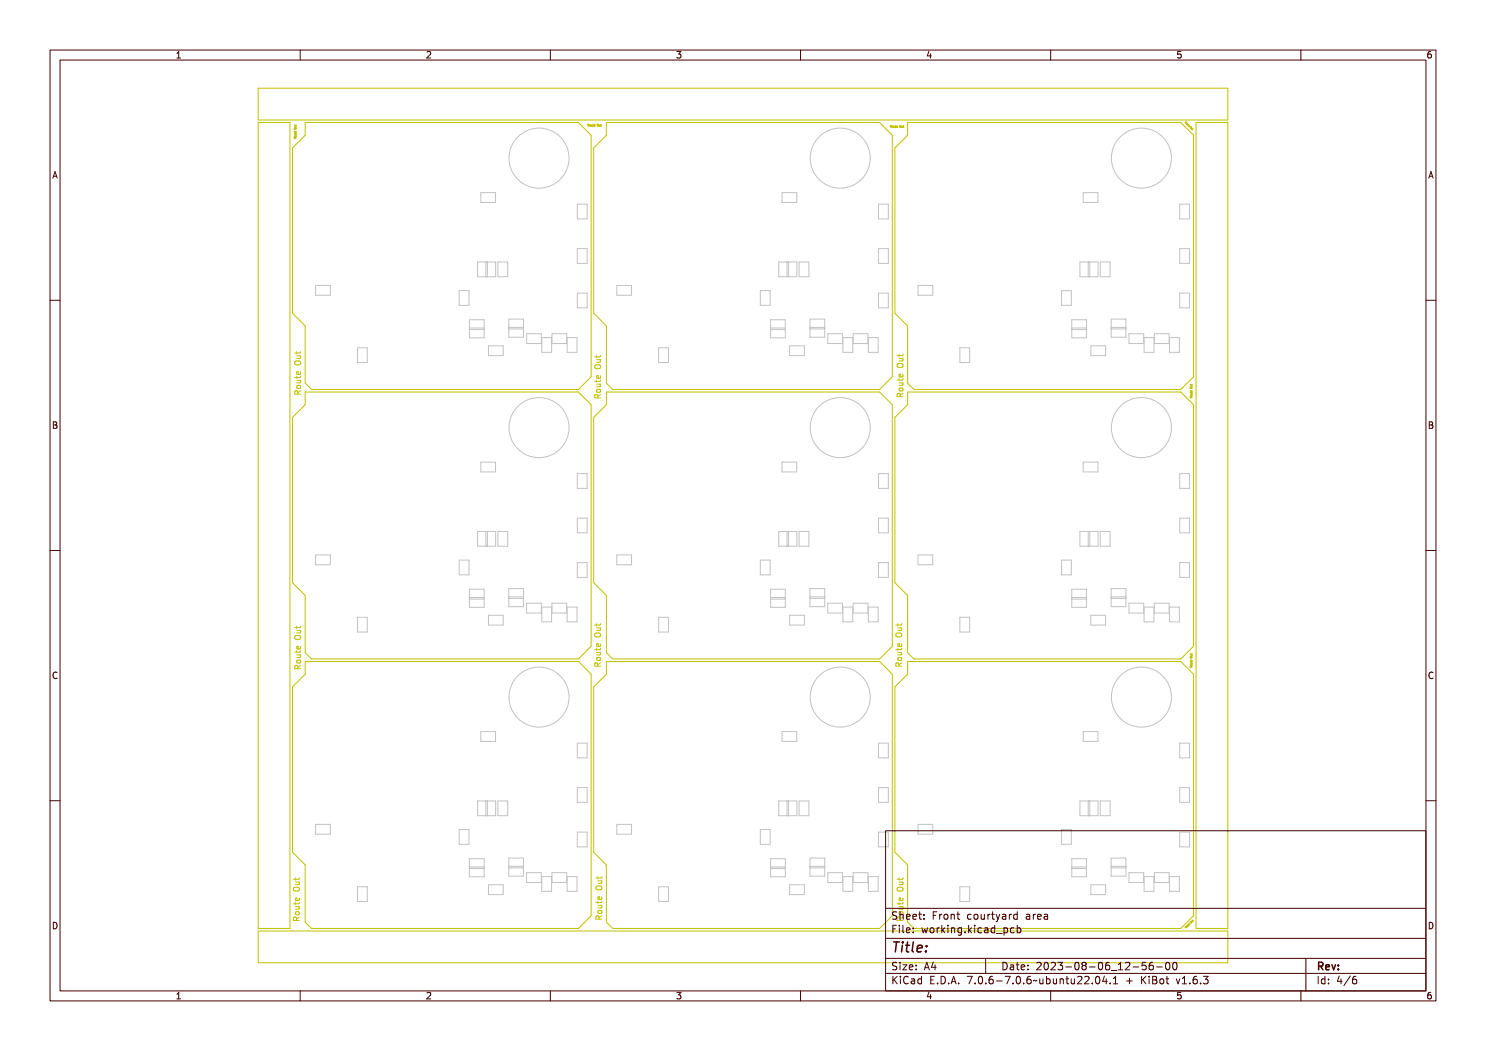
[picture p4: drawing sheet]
<svg xmlns="http://www.w3.org/2000/svg" width="297mm" height="210mm" viewBox="0 0 297 210" stroke-linecap="round" stroke-linejoin="round" font-family="sans-serif">
<defs><g id="words">
<text font-size="2.7" fill="#480000" x="178" y="190.3">Title:</text>
<g font-size="2" fill="#480000">
<text x="178" y="183.7">Sheet: Front courtyard area</text>
<text x="178" y="186.5">File: working.kicad_pcb</text>
<text x="178" y="193.9">Size: A4</text>
<text x="178" y="196.6">KiCad E.D.A. 7.0.6-7.0.6~ubuntu22.04.1 + KiBot v1.6.3</text>
<text x="200" y="193.9">Date: 2023-08-06_12-56-00</text>
<text x="263" y="196.6">Id: 4/6</text>
<text x="263" y="193.9">Rev:</text>
</g>
<g font-size="1.7" fill="#480000">
<text x="35" y="11.7">1</text>
<text x="85" y="11.7">2</text>
<text x="135" y="11.7">3</text>
<text x="185" y="11.7">4</text>
<text x="235" y="11.7">5</text>
<text x="285" y="11.7">6</text>
<text x="10.5" y="35.7">A</text>
<text x="285.5" y="35.7">A</text>
<text x="10.5" y="85.6">B</text>
<text x="285.5" y="85.6">B</text>
<text x="10.5" y="135.7">C</text>
<text x="285.5" y="135.7">C</text>
<text x="10.5" y="185.6">D</text>
<text x="285.5" y="185.6">D</text>
<text x="35" y="199.7">1</text>
<text x="85" y="199.7">2</text>
<text x="135" y="199.7">3</text>
<text x="185" y="199.7">4</text>
<text x="235" y="199.7">5</text>
<text x="285" y="199.7">6</text>
</g>
<g font-size=".5" fill="#c2c200">
<text x="117.4" y="25.2">Route Out</text>
<text x="177.8" y="25.5">Route Out</text>
</g>
</g></defs>
<g fill="none" stroke="#c2c2c2" stroke-width=".2">
<path d="M96.1 38.5h2.9v2h-2.9zM156.3 38.5h2.9v2h-2.9zM216.5 38.5h2.9v2h-2.9zM63.1 57h2.9v2h-2.9zM91.8 58.1h1.9v2.9h-1.9zM95.4 52.3h3.7v3h-3.7zM97.1 52.3v3M97.4 52.3v3M99.5 52.3h2v3h-2zM115.4 40.8h2v2.9h-2zM115.4 49.7h2v2.9h-2zM115.4 58.6h2v2.9h-2z"/>
<path d="M123.3 57h2.9v2h-2.9zM152 58.1h1.9v2.9h-1.9zM155.6 52.3h3.7v3h-3.7zM157.3 52.3v3M157.6 52.3v3M159.7 52.3h2v3h-2zM175.6 40.8h2v2.9h-2zM175.6 49.7h2v2.9h-2zM175.6 58.6h2v2.9h-2zM183.5 57h2.9v2h-2.9zM212.2 58.1h1.9v2.9h-1.9zM215.8 52.3h3.7v3h-3.7z"/>
<path d="M217.5 52.3v3M217.8 52.3v3M219.9 52.3h2v3h-2zM235.8 40.8h1.9v2.9h-1.9zM235.8 49.7h1.9v2.9h-1.9zM235.8 58.6h1.9v2.9h-1.9zM71.4 69.5h2v2.9h-2zM93.8 65.9h3M93.8 63.9h3v3.6h-3zM93.8 65.5h3M97.6 69.1h3v2h-3zM101.7 65.4h2.9"/>
<path d="M101.7 63.8h2.9v3.6h-2.9zM101.7 65.7h2.9M105.2 66.7h3v1.9h-3zM108.3 67.5h1.9v2.9h-1.9zM110.3 66.7h3v1.9h-3zM113.4 67.5h1.9v2.9h-1.9zM131.6 69.5h2v2.9h-2zM154 65.9h3M154 63.9h3v3.6h-3zM154 65.5h3M157.8 69.1h3v2h-3zM161.9 65.4h2.9"/>
<path d="M161.9 63.8h2.9v3.6h-2.9zM161.9 65.7h2.9M165.4 66.7h3v1.9h-3zM168.5 67.5h1.9v2.9h-1.9zM170.5 66.7h3v1.9h-3zM173.6 67.5h1.9v2.9h-1.9zM191.8 69.5h2v2.9h-2zM214.2 65.9h3M214.2 63.9h3v3.6h-3zM214.2 65.5h3M218 69.1h3v2h-3zM222.1 63.8h2.9v3.6h-2.9z"/>
<path d="M222.1 65.4h2.9M222.1 65.7h2.9M225.6 66.7h3v1.9h-3zM228.7 67.5h1.9v2.9h-1.9zM230.7 66.7h3v1.9h-3zM233.8 67.5h1.9v2.9h-1.9zM96.1 92.3h2.9v2h-2.9zM115.4 94.6h2v3h-2zM156.3 92.3h2.9v2h-2.9zM175.6 94.6h2v3h-2zM216.5 92.3h2.9v2h-2.9zM235.8 94.6h1.9v3h-1.9z"/>
<path d="M63.1 110.9h2.9v1.9h-2.9zM91.8 111.9h1.9v3h-1.9zM93.8 117.7h3v3.7h-3zM93.8 119.4h3M93.8 119.7h3M95.4 106.2h3.7v2.9h-3.7zM97.1 106.2v2.9M97.4 106.2v2.9M99.5 106.2h2v2.9h-2zM101.7 119.3h2.9M101.7 117.6h2.9v3.6h-2.9zM101.7 119.6h2.9"/>
<path d="M115.4 103.5h2v3h-2zM115.4 112.4h2v3h-2zM123.3 110.9h2.9v1.9h-2.9zM152 111.9h1.9v3h-1.9zM154 117.7h3v3.7h-3zM154 119.4h3M154 119.7h3M155.6 106.2h3.7v2.9h-3.7zM157.3 106.2v2.9M157.6 106.2v2.9M159.7 106.2h2v2.9h-2zM161.9 119.3h2.9"/>
<path d="M161.9 117.6h2.9v3.6h-2.9zM161.9 119.6h2.9M175.6 103.5h2v3h-2zM175.6 112.4h2v3h-2zM183.5 110.9h2.9v1.9h-2.9zM212.2 111.9h1.9v3h-1.9zM214.2 117.7h3v3.7h-3zM214.2 119.4h3M214.2 119.7h3M215.8 106.2h3.7v2.9h-3.7zM217.5 106.2v2.9M217.8 106.2v2.9"/>
<path d="M219.9 106.2h2v2.9h-2zM222.1 119.3h2.9M222.1 117.6h2.9v3.6h-2.9zM222.1 119.6h2.9M235.8 103.5h1.9v3h-1.9zM235.8 112.4h1.9v3h-1.9zM71.4 123.3h2v3h-2zM97.6 122.9h3v2h-3zM105.2 120.5h3v2h-3zM108.3 121.3h1.9v3h-1.9zM110.3 120.5h3v2h-3zM113.4 121.3h1.9v3h-1.9z"/>
<path d="M131.6 123.3h2v3h-2zM157.8 122.9h3v2h-3zM165.4 120.5h3v2h-3zM168.5 121.3h1.9v3h-1.9zM170.5 120.5h3v2h-3zM173.6 121.3h1.9v3h-1.9zM191.8 123.3h2v3h-2zM218 122.9h3v2h-3zM225.6 120.5h3v2h-3zM228.7 121.3h1.9v3h-1.9zM230.7 120.5h3v2h-3zM233.8 121.3h1.9v3h-1.9z"/>
<path d="M96.1 146.2h2.9v2h-2.9zM115.4 148.5h2v2.9h-2zM115.4 157.4h2v2.9h-2zM156.3 146.2h2.9v2h-2.9zM175.6 148.5h2v2.9h-2zM175.6 157.4h2v2.9h-2zM216.5 146.2h2.9v2h-2.9zM235.8 148.5h1.9v2.9h-1.9zM235.8 157.4h1.9v2.9h-1.9zM63.1 164.7h2.9v2h-2.9zM71.4 177.2h2v2.9h-2zM91.8 165.8h1.9v2.9h-1.9z"/>
<path d="M93.8 171.6h3v3.6h-3zM93.8 173.2h3M93.8 173.6h3M95.4 160h3.7v3h-3.7zM97.1 160v3M97.4 160v3M97.6 176.8h3v2h-3zM99.5 160h2v3h-2zM101.7 171.5h2.9v3.6h-2.9zM101.7 173.4h2.9M101.7 173.1h2.9M105.2 174.4h3v1.9h-3z"/>
<path d="M108.3 175.2h1.9v2.9h-1.9zM110.3 174.4h3v1.9h-3zM113.4 175.2h1.9v2.9h-1.9zM115.4 166.3h2v2.9h-2zM123.3 164.7h2.9v2h-2.9zM131.6 177.2h2v2.9h-2zM152 165.8h1.9v2.9h-1.9zM154 171.6h3v3.6h-3zM154 173.2h3M154 173.6h3M155.6 160h3.7v3h-3.7zM157.3 160v3"/>
<path d="M157.6 160v3M157.8 176.8h3v2h-3zM159.7 160h2v3h-2zM161.9 171.5h2.9v3.6h-2.9zM161.9 173.4h2.9M161.9 173.1h2.9M165.4 174.4h3v1.9h-3zM168.5 175.2h1.9v2.9h-1.9zM170.5 174.4h3v1.9h-3zM173.6 175.2h1.9v2.9h-1.9zM175.6 166.3h2v2.9h-2zM183.5 164.7h2.9v2h-2.9z"/>
<path d="M191.8 177.2h2v2.9h-2zM212.2 165.8h1.9v2.9h-1.9zM214.2 171.6h3v3.6h-3zM214.2 173.2h3M214.2 173.6h3M215.8 160h3.7v3h-3.7zM217.5 160v3M217.8 160v3M218 176.8h3v2h-3zM219.9 160h2v3h-2zM222.1 171.5h2.9v3.6h-2.9zM222.1 173.4h2.9"/>
<path d="M222.1 173.1h2.9M225.6 174.4h3v1.9h-3zM228.7 175.2h1.9v2.9h-1.9zM230.7 174.4h3v1.9h-3zM233.8 175.2h1.9v2.9h-1.9zM235.8 166.3h1.9v2.9h-1.9z"/>
<circle cx="107.7" cy="31.6" r="6"/>
<circle cx="167.9" cy="31.6" r="6"/>
<circle cx="228.1" cy="31.6" r="6"/>
<circle cx="107.7" cy="85.4" r="6"/>
<circle cx="167.9" cy="85.4" r="6"/>
<circle cx="228.1" cy="85.4" r="6"/>
<circle cx="107.7" cy="139.3" r="6"/>
<circle cx="167.9" cy="139.3" r="6"/>
<circle cx="228.1" cy="139.3" r="6"/>
</g>
<g fill="none" stroke="#c2c200" stroke-width=".2">
<path d="M51.6 17.6h193.8v6.4h-193.8zM51.6 24.5h6.4v161h-6.4zM58.8 25.6v.1M58.8 25.7v.1M58.8 27.5v.2h.4M58.8 25.6h.1M58.8 25.6h.4M58.8 25.8h.4M58.8 27.5h.1M58.8 27.5h.2M58.9 27.6l.3-.1-.1 .2 .1 .1h-.3zM58.9 25.8h.3z"/>
<path d="M58.9 27.6l.1 .1zM58.9 25v.1M58.9 26.5v.2M58.9 26.8h.3M58.9 25.2h.3M58.9 26.3v.1h.3M58.9 27.2v.1M58.9 27.3h.1M58.9 26.9h.3v.2h-.3l.3-.1zM58.9 26.6l.3 .1-.3 .1zM58.9 25.4h.3v.2h-.3l.3-.1zM58.9 25.1l.3 .1-.3 .1z"/>
<path d="M59 27.5h.1M59 27.3h.1M59 27.1l-.1 .1M59 27.1h.1M59 27.5v.2M59 26.2l-.1 .1M59 26.2v.2M59 26.3h.1v.2l.1-.2v.2h-.2zM59 26.4l.1 .1zM59.1 27.1l.1 .1M59.1 25.2h.1M59.2 27.2v.1"/>
<path d="M59.2 27.3h-.1M59.2 25.2v.2h-.3M59.2 26.3v.1M59.2 26.8v.1M59.2 26.6h-.4M59.2 25.6h.1M59.2 27.5l-.2 .1M59.2 25h.1M59.2 25.6v.1M59.2 26.5v.1M59.2 26.9l-.3 .1M59.2 26.6h.1"/>
<path d="M59.2 26.4h.1M59.2 25.7v.1M59.2 25l-.4 .1M61 24.5h54.6l2.5 2.5v48.3l-2.5 2.5h-53.3l-1.3-1.2v-11.5l-2.5-2.5v-33l2.5-2.6zM117.4 24.9h.2l.1 .3-.2-.1-.1 .1zM117.5 24.9l.1 .1zM118 25l.1 .2 .1-.2v.2h-.1zM118.4 24.9l.1 .1h-.1l.1 .2h-.1zM118.7 25h.1l.1 .1h-.2l.2 .1h-.2zM118.7 25l.1 .1zM119.3 24.9l.1 .3zM119.6 25l.1 .2 .1-.2v.2h-.2z"/>
<path d="M119.9 24.9l.2 .1h-.1l.1 .2h-.2zM121.2 24.5h54.6l2.5 2.5v48.3l-2.5 2.5h-53.3l-1.3-1.2v-11.5l-2.5-2.5v-33l2.5-2.6zM177.9 25.1l.2 .1v.3l-.1-.2-.1 .2zM177.9 25.2l.1 .1zM178.5 25.2l.1 .3 .1-.3v.3h-.2zM178.9 25.1l.1 .1-.1 .1 .1 .2h-.1zM179.1 25.3h.2v.1h-.2l.2 .1h-.2zM179.2 25.3h.1zM179.8 25.2v.3zM180 25.2l.1 .3 .1-.3v.3h-.2zM180.4 25.1l.1 .1-.1 .1 .1 .2h-.1zM181.4 24.5h54.6l2.5 2.5v48.3l-2.5 2.5h-53.3l-1.3-1.2v-11.5l-2.5-2.5v-33l2.5-2.6z"/>
<path d="M236.8 24.5l.2-.2 .1 .1-.2 .3v-.2zM236.9 24.4h.1zM236.9 24.4l.1 .1M237 24.5v.1M237 24.5h.1M237.1 24.5h.1M237.1 24.7h.1M237.1 24.7h.2M237.1 24.7v.1M237.1 24.4v-.1l-.3 .2M237.1 24.4h.1M237.1 24.4v.1"/>
<path d="M237.1 24.8h.1M237.2 24.8l.1-.1-.1 .2 .2-.1-.2 .1zM237.3 24.7h.1M237.3 24.7l-.1 .1M237.3 24.9v.1M237.3 24.9h.1M237.3 25h.1M237.4 24.8l-.1 .1M237.4 24.9l.1 .1-.1 .1zM237.4 25.1h.1M237.4 24.9l-.1 .1M237.5 25.1h.2l-.1 .1-.1-.1 .1 .2z"/>
<path d="M237.5 24.9l.1 .1M237.5 25.1l.1 .1zM237.6 25.1h.1M237.6 24.9l-.2 .2M237.6 25.1v.2M237.7 25.1h-.1M237.7 25.1h.1M237.9 25.4h.1l-.2 .1zM237.9 25.6h.1M238 25.6l.1-.1-.1 .2 .2-.1-.2 .1zM238 25.3l-.1 .3M238 25.3h.1"/>
<path d="M238.1 25.3v.2l-.1 .1M238.1 25.8h.1M238.2 25.7l.1 .1-.1 .1zM238.2 25.6l-.1 .2M238.3 25.7l-.2 .1M238.3 25.7l.1 .1M238.4 25.7l-.1 .3M239.1 24.5h6.3v161h-6.3zM59 72.3l.7-.2a.39 .39 0 0 1 .4 .4 .39 .39 0 0 1-.4 .4h-.4a.39 .39 0 0 1-.4-.2 .39 .39 0 0 1 .1-.4zM59.2 78.4l.3-.1 .2 .2 .5-.4v.2l-.4 .4v.1h.4v.2h-1.1zM59.2 72.7a.54 .54 0 0 1 .7-.2 .54 .54 0 0 1 .2 .7 .62 .62 0 0 1-1-.4zM59.2 72.8a.51 .51 0 0 1 .5-.1 .51 .51 0 0 1 .4 .3 .51 .51 0 0 1-.5 .2 .51 .51 0 0 1-.4-.4z"/>
<path d="M59.3 78.5h.3v.3h-.4zM59.3 70.3v.4M59.3 75.2v.4M59.3 76h.8M59.3 71.1h.8M59.4 76.4h.8l-.1 .1a.28 .28 0 0 1 .1 .4 .28 .28 0 0 1-.3 .2h-.5v-.2h.6l.1-.2-.1-.2h-.6zM59.4 75.5h.1v.3h.5l.2-.3v.3l-.1 .1h-.6l-.1 .3v-.3h-.3v-.1h.3zM59.4 71.7h.8l-.1 .1a.28 .28 0 0 1 .1 .3 .28 .28 0 0 1-.3 .2h-.5v-.1h.6l.1-.2-.1-.2h-.6zM59.4 70.7h.1v.3h.5l.2-.3v.3l-.1 .2h-.6l-.1 .2v-.2h-.3v-.2h.3zM59.4 77.1h.6v.4l-.6 .1-.1-.2zM59.5 74.5h.3v.6a.33 .33 0 0 0 .3-.3 .33 .33 0 0 0-.1-.3 .44 .44 0 0 1 .1 .6 .44 .44 0 0 1-.6 .1 .44 .44 0 0 1 0-.7zM59.5 78.8v-.6l-.5-.1-.1 .7h1.2"/>
<path d="M59.5 74.6h.2v.5l-.2-.2zM59.6 77.5l.5 .1a.29 .29 0 0 1-.3 .3 .29 .29 0 0 1-.2-.4zM60 71.1v.5h-.7M60 76v.4l-.7 .1M60 74.3l.1 .3-.2 .2h-.5v-.5h.2l.1 .5M60.1 78.1l-.6 .4M60.1 70.3l-.2 .2h-1M60.1 75.2l-.2 .2h-1M61 78.3h54.6l2.5 2.6v48.2l-2.5 2.6h-53.3l-1.3-1.3v-11.4l-2.5-2.6v-33l2.5-2.5zM118.9 73l.7-.1a.39 .39 0 0 1 .4 .4 .39 .39 0 0 1-.4 .4h-.4a.39 .39 0 0 1-.3-.2 .39 .39 0 0 1 0-.5zM119.1 79.1h.4l.1 .2 .6-.4v.2l-.5 .3v.2h.5v.1h-1.2zM119.2 73.4a.54 .54 0 0 1 .7-.1 .54 .54 0 0 1 .2 .7 .62 .62 0 0 1-1.1-.5z"/>
<path d="M119.2 73.6a.51 .51 0 0 1 .5-.2 .51 .51 0 0 1 .3 .4 .51 .51 0 0 1-.5 .2 .51 .51 0 0 1-.3-.4zM119.2 79.3h.3l.1 .3h-.4zM119.2 71v.5M119.2 75.9v.5M119.2 76.8h.8M119.2 71.9h.8M119.3 77.9l.5-.1 .2 .4-.2 .2h-.3l-.3-.2zM119.3 77.2h.9l-.1 .1a.28 .28 0 0 1 .1 .3 .28 .28 0 0 1-.3 .2h-.6v-.1h.7l.1-.2-.2-.2h-.6zM119.3 76.2h.1v.3h.6l.2-.3v.3l-.2 .2h-.6l-.1 .2v-.2h-.2v-.2h.2zM119.3 72.4h.9l-.1 .2a.28 .28 0 0 1 .1 .3 .28 .28 0 0 1-.3 .2h-.6v-.2h.7l.1-.1-.2-.2h-.6zM119.3 71.5h.1v.3h.6l.2-.3v.3l-.2 .1h-.6l-.1 .3v-.3h-.2v-.1h.2zM119.4 75.3l.4-.1v.6a.33 .33 0 0 0 .3-.2 .33 .33 0 0 0-.1-.4 .44 .44 0 0 1 .1 .7 .44 .44 0 0 1-.6 0 .44 .44 0 0 1-.1-.6z"/>
<path d="M119.5 79.5l-.1-.5-.4-.1-.1 .6h1.1M119.5 75.4h.2v.4l-.3-.1zM119.5 78.3h.6a.29 .29 0 0 1-.4 .4 .29 .29 0 0 1-.2-.4zM119.9 71.9l.1 .4-.8 .1M119.9 76.8l.1 .4-.8 .1M120 75.1v.3l-.1 .2-.6-.1v-.4l.2-.1 .1 .6M120 78.8l-.5 .4M120 71l-.1 .3h-1M120 75.9l-.1 .3h-1M121.2 78.3h54.6l2.5 2.6v48.2l-2.5 2.6h-53.3l-1.3-1.3v-11.4l-2.5-2.6v-33l2.5-2.5zM179.5 72.7l.6-.1a.39 .39 0 0 1 .4 .4 .39 .39 0 0 1-.4 .4h-.4a.4 .4 0 0 1-.4-.3 .4 .4 0 0 1 .2-.4zM179.6 78.9l.3-.1 .2 .2 .5-.3v.1l-.5 .4v.1h.5v.2h-1.1z"/>
<path d="M179.6 73.2a.54 .54 0 0 1 .7-.1 .54 .54 0 0 1 .2 .6 .62 .62 0 0 1-1-.4zM179.6 73.3a.51 .51 0 0 1 .5-.1 .51 .51 0 0 1 .4 .3 .51 .51 0 0 1-.5 .2 .51 .51 0 0 1-.4-.4zM179.7 79h.3v.3h-.4zM179.7 76.5h.8M179.7 71.6h.8M179.7 70.8v.4M179.7 75.7v.4M179.8 77.6l.5-.1 .2 .4-.2 .2h-.4l-.2-.2zM179.8 76.9h.8l-.1 .1a.28 .28 0 0 1 .1 .4 .28 .28 0 0 1-.3 .2h-.5v-.2h.6l.1-.2-.1-.1-.6-.1zM179.8 76h.1v.3h.5l.2-.3v.3l-.1 .1h-.6l-.1 .3v-.3h-.3v-.1h.3zM179.8 72.2h.8l-.1 .1a.28 .28 0 0 1 .1 .4 .28 .28 0 0 1-.3 .1h-.5v-.1h.6l.1-.2-.1-.2h-.6zM179.8 71.2h.1v.4l.5-.1 .2-.3v.3l-.1 .2h-.6l-.1 .2v-.2h-.3v-.1h.3z"/>
<path d="M179.9 75.1l.3-.1v.6a.33 .33 0 0 0 .3-.2 .33 .33 0 0 0-.1-.4 .44 .44 0 0 1 .1 .6 .44 .44 0 0 1-.6 .1 .44 .44 0 0 1 0-.6zM179.9 79.3v-.6l-.5-.1-.1 .7h1.2M179.9 75.2l.2-.1v.5l-.2-.2zM180 78l.5 .1a.29 .29 0 0 1-.3 .3 .29 .29 0 0 1-.2-.4zM180.4 76.5v.5h-.7M180.4 71.6v.5h-.7M180.4 74.8l.1 .4-.2 .1h-.5v-.5h.2l.1 .5M180.5 70.8l-.2 .3h-1M180.5 75.7l-.2 .2h-1M180.5 78.6l-.6 .4M181.4 78.3h54.6l2.5 2.6v48.2l-2.5 2.6h-53.3l-1.3-1.3v-11.4l-2.5-2.6v-33l2.5-2.5zM237.9 79.3v.2h.3"/>
<path d="M237.9 79.3h.1M238 79.4l.3-.1-.2 .2 .2 .1h-.4zM238 77.6h.3zM238 79.4l.1 .1zM238 79l.1 .1 .1-.1M238 76.8v.1M238 78.2l.1-.1v.1M238 78.3v.2M238 78.6h.2M238 78.2h.1M238 77h.2M238 79h.1"/>
<path d="M238 78.2h.2M238 78.7h.3v.2h-.3h.3zM238 78.4l.3 .1-.3 .2zM238 77.2h.3v.2h-.3l.3-.1zM238 76.9l.3 .1-.3 .1zM238 79.3h.1M238 79.3l.1 .2M238 78.2l.2-.1v.2l.1-.2v.2l-.2 .1zM238.1 78.9l-.1 .1M238.1 78.9h.1M238.1 78.2v.1zM238.2 78.9v.1"/>
<path d="M238.2 79h.1M238.2 78.6h.1M238.2 77v.1M238.2 77.4l-.3 .1v.1h.3M238.2 77.1v.1h-.2M238.2 78.1v.1M238.2 78.6v.1M238.2 78.4h-.3M238.2 77.4v.1M238.2 79.3l-.1 .1M238.2 76.8h.1M238.2 77.5h.1"/>
<path d="M238.2 78.3v.1M238.2 78.7l-.2 .1M238.2 78.4h.1M238.2 78.2h.1M238.2 77.5v.1M238.2 76.8l-.3 .1M59 127.2l.7-.2a.39 .39 0 0 1 .4 .4 .39 .39 0 0 1-.4 .4h-.4a.39 .39 0 0 1-.4-.2 .39 .39 0 0 1 .1-.4zM59.2 133.2h.3l.2 .2 .5-.4v.2l-.4 .3v.2h.4v.1h-1.1zM59.2 127.5a.54 .54 0 0 1 .7-.1 .54 .54 0 0 1 .2 .7 .62 .62 0 0 1-1-.5zM59.2 127.7a.51 .51 0 0 1 .5-.2 .51 .51 0 0 1 .4 .4 .51 .51 0 0 1-.5 .2 .51 .51 0 0 1-.4-.4zM59.3 133.4h.3v.3h-.4zM59.3 125.1v.5"/>
<path d="M59.3 130v.5M59.3 130.9h.8M59.3 126h.8M59.4 131.3h.8l-.1 .1a.28 .28 0 0 1 .1 .3 .28 .28 0 0 1-.3 .2h-.5v-.1h.6l.1-.2-.1-.2h-.6zM59.4 130.3h.1v.3h.5l.2-.3v.3l-.1 .2h-.6l-.1 .2v-.2h-.3v-.2h.3zM59.4 126.5h.8l-.1 .2a.28 .28 0 0 1 .1 .3 .28 .28 0 0 1-.3 .2h-.5v-.2h.6l.1-.1-.1-.2h-.6zM59.4 125.6h.1v.3h.5l.2-.3v.3l-.1 .1-.6 .1-.1 .2v-.2h-.3v-.2h.3zM59.4 131.9h.6v.5h-.6l-.1-.1zM59.5 129.4l.3-.1v.6a.33 .33 0 0 0 .3-.2 .33 .33 0 0 0-.1-.4 .44 .44 0 0 1 .1 .7 .44 .44 0 0 1-.6 0 .44 .44 0 0 1 0-.6zM59.5 133.6v-.5l-.5-.1-.1 .6h1.2M59.5 129.5h.2v.4l-.2-.1zM59.6 132.4h.5a.29 .29 0 0 1-.3 .4 .29 .29 0 0 1-.2-.4z"/>
<path d="M60 126v.4l-.7 .1M60 130.9v.4l-.7 .1M60 129.2l.1 .3-.2 .2-.5-.1v-.4l.2-.1 .1 .6M60.1 125.1l-.2 .3h-1M60.1 130l-.2 .3h-1M60.1 132.9l-.6 .4M61 132.2h54.6l2.5 2.5v48.3l-2.5 2.5h-53.3l-1.3-1.2v-11.5l-2.5-2.5v-33l2.5-2.6zM119 126.5h.6a.39 .39 0 0 1 .4 .4 .39 .39 0 0 1-.4 .4h-.4a.4 .4 0 0 1-.3-.3 .4 .4 0 0 1 .1-.5zM119.1 132.7l.4-.1 .1 .3 .6-.4v.2l-.5 .3v.2h.5v.1h-1.2zM119.2 127a.54 .54 0 0 1 .7-.1 .54 .54 0 0 1 .2 .7 .62 .62 0 0 1-1.1-.5zM119.2 127.2a.51 .51 0 0 1 .5-.2 .51 .51 0 0 1 .3 .4 .51 .51 0 0 1-.5 .2 .51 .51 0 0 1-.3-.4zM119.2 132.9h.3l.1 .3h-.4z"/>
<path d="M119.2 124.6v.5M119.2 129.5v.5M119.2 130.4h.8M119.2 125.5h.8M119.3 130.7h.9l-.1 .2a.28 .28 0 0 1 .1 .3 .28 .28 0 0 1-.3 .2h-.6v-.1h.7l.1-.2-.2-.2h-.6zM119.3 129.8h.1v.3h.6l.2-.3v.3l-.2 .2h-.6l-.1 .2v-.2h-.2v-.2h.2zM119.3 126h.9l-.1 .2a.28 .28 0 0 1 .1 .3 .28 .28 0 0 1-.3 .2h-.6v-.2h.7l.1-.1-.2-.2h-.6zM119.3 125.1h.1v.3h.6l.2-.3v.3l-.2 .1h-.6l-.1 .3v-.3h-.2v-.1h.2zM119.4 131.4h.5l.1 .5h-.6l-.2-.1zM119.4 128.9l.4-.1v.6a.33 .33 0 0 0 .3-.2 .33 .33 0 0 0-.1-.4 .44 .44 0 0 1 .1 .7 .44 .44 0 0 1-.6 0 .44 .44 0 0 1-.1-.6zM119.5 133.1l-.1-.6h-.4l-.1 .6h1.1M119.5 129l.2-.1v.5l-.3-.1z"/>
<path d="M119.5 131.9h.6a.29 .29 0 0 1-.4 .4 .29 .29 0 0 1-.2-.4zM119.9 125.5l.1 .4-.8 .1M119.9 130.4l.1 .4-.8 .1M120 128.7v.3l-.1 .2-.6-.1v-.4l.2-.1 .1 .6M120 124.6l-.1 .3h-1M120 129.5l-.1 .3h-1M120 132.4l-.5 .4M121.2 132.2h54.6l2.5 2.5v48.3l-2.5 2.5h-53.3l-1.3-1.2v-11.5l-2.5-2.5v-33l2.5-2.6zM179.1 126.6l.7-.1a.39 .39 0 0 1 .4 .4 .39 .39 0 0 1-.4 .4h-.4a.39 .39 0 0 1-.3-.2 .39 .39 0 0 1 0-.5zM179.3 132.7l.4-.1 .1 .3 .6-.4v.2l-.5 .3v.2h.5v.1h-1.2zM179.4 127a.54 .54 0 0 1 .7-.1 .54 .54 0 0 1 .2 .7 .62 .62 0 0 1-1.1-.5zM179.4 127.2a.51 .51 0 0 1 .5-.2 .51 .51 0 0 1 .3 .4 .51 .51 0 0 1-.5 .2 .51 .51 0 0 1-.3-.4z"/>
<path d="M179.4 132.9h.3l.1 .3h-.4zM179.4 124.6v.5M179.4 129.5v.5M179.4 130.4h.8M179.4 125.5h.8M179.5 131.5l.5-.1 .2 .4-.2 .2h-.3l-.3-.2zM179.5 130.7h.9l-.1 .2a.28 .28 0 0 1 .1 .3 .28 .28 0 0 1-.3 .2h-.6v-.1h.7l.1-.2-.2-.2h-.6zM179.5 129.8h.1v.3h.6l.2-.3v.3l-.2 .2h-.6l-.1 .2v-.2h-.2v-.2h.2zM179.5 126h.9l-.1 .2a.28 .28 0 0 1 .1 .3 .28 .28 0 0 1-.3 .2h-.6v-.2h.7l.1-.1-.2-.2h-.6zM179.5 125.1h.1v.3h.6l.2-.3v.3l-.2 .1h-.6l-.1 .3v-.3h-.2v-.1h.2zM179.6 128.9l.4-.1v.6a.33 .33 0 0 0 .3-.2 .33 .33 0 0 0-.1-.4 .44 .44 0 0 1 .1 .7 .44 .44 0 0 1-.6 0 .44 .44 0 0 1-.1-.6zM179.7 133.1l-.1-.6h-.4l-.2 .6h1.2"/>
<path d="M179.7 129l.2-.1v.5l-.3-.1zM179.7 131.9h.6a.29 .29 0 0 1-.4 .4 .29 .29 0 0 1-.2-.4zM180.1 130.4l.1 .4-.8 .1M180.1 125.5l.1 .4-.8 .1M180.2 128.7v.3l-.1 .2-.6-.1v-.4l.2-.1 .1 .6M180.2 132.4l-.5 .4M180.2 124.6l-.1 .3h-1.1M180.2 129.5l-.1 .3h-1.1M237.9 133.2v.1h.3M237.9 133.1v.1M237.9 133.1h.1M238 133.2l.3-.1-.2 .2 .2 .1h-.4z"/>
<path d="M238 131.5h.3zM238 133.3l.1 .1zM238 130.6v.2M238 132.2v.1M238 132.5h.2M238 130.9h.2M238 132.6h.3v.2h-.3l.3-.1zM238 132.3l.3 .1-.3 .1zM238 131.1h.3v.1l-.3 .1 .3-.1zM238 130.8l.3 .1-.3 .1zM238 133l.1-.2h.1v.2M238 133.1v.1"/>
<path d="M238 133h.1M238 133.2l.1 .1M238 132h.2v.2l.1-.2v.1l-.2 .1zM238.1 133h.1M238.1 132v.2zM238.2 133h.1M238.2 132.5h.1M238.2 130.9h.1M238.2 131.9v.2h-.2v-.2l.1 .2M238.2 130.9v.1l-.2 .1M238.2 132.5v.1h-.2M238.2 130.6l-.3 .1"/>
<path d="M238.2 132.2h.1M238.2 133.1l-.1 .2M238.2 132.2l-.3 .1M58.8 177.3h.6a.39 .39 0 0 1 .4 .4 .39 .39 0 0 1-.4 .4h-.4a.4 .4 0 0 1-.3-.3 .4 .4 0 0 1 .1-.5zM59 177.8a.54 .54 0 0 1 .7-.1 .54 .54 0 0 1 .2 .7 .62 .62 0 0 1-1-.5zM59 178a.51 .51 0 0 1 .5-.2 .51 .51 0 0 1 .4 .4 .51 .51 0 0 1-.6 .2 .51 .51 0 0 1-.3-.4zM59 175.4v.5M59 176.3h.8M59.1 176.8h.9l-.1 .2a.28 .28 0 0 1 .1 .3 .28 .28 0 0 1-.3 .2h-.6v-.2h.7l.1-.1-.2-.2h-.6zM59.1 175.9h.1v.3h.6l.2-.3v.3l-.2 .1h-.6l-.1 .3v-.3h-.2v-.1h.2zM59.2 179.7l.4-.1v.6a.33 .33 0 0 0 .3-.2 .33 .33 0 0 0-.1-.4 .44 .44 0 0 1 .1 .7 .44 .44 0 0 1-.6 0 .44 .44 0 0 1-.1-.6zM59.3 179.8l.2-.1v.5l-.3-.1z"/>
<path d="M59.7 176.3l.1 .4-.8 .1M59.8 179.5v.3l-.1 .2-.6-.1v-.4l.2-.1 .1 .6M59.8 175.4l-.1 .3h-1M119.2 177.2l.7-.2a.39 .39 0 0 1 .4 .4 .39 .39 0 0 1-.4 .4h-.4a.39 .39 0 0 1-.4-.2 .39 .39 0 0 1 .1-.4zM119.4 177.6a.54 .54 0 0 1 .7-.2 .54 .54 0 0 1 .2 .7 .62 .62 0 0 1-1-.4zM119.4 177.7a.51 .51 0 0 1 .5-.1 .51 .51 0 0 1 .4 .3 .51 .51 0 0 1-.5 .2 .51 .51 0 0 1-.4-.4zM119.5 175.2v.4M119.5 176h.8M119.6 176.6h.8l-.1 .1a.28 .28 0 0 1 .1 .3 .28 .28 0 0 1-.3 .2h-.5v-.1h.6l.1-.2-.1-.2h-.6zM119.6 175.6h.1v.3h.5l.2-.3v.3l-.1 .2h-.6l-.1 .2v-.2h-.3v-.2h.3zM119.7 179.4h.3v.6a.33 .33 0 0 0 .3-.3 .33 .33 0 0 0-.1-.3 .44 .44 0 0 1 .1 .6 .44 .44 0 0 1-.6 .1 .44 .44 0 0 1 0-.7zM119.7 179.6l.2-.1v.5l-.2-.2z"/>
<path d="M120.2 176v.5h-.7M120.2 179.2l.1 .4-.2 .1h-.5v-.5h.2l.1 .5M120.3 175.2l-.2 .2h-1M179.5 177.3h.6a.39 .39 0 0 1 .4 .4 .39 .39 0 0 1-.4 .4h-.4a.4 .4 0 0 1-.4-.3 .4 .4 0 0 1 .2-.5zM179.6 177.8a.54 .54 0 0 1 .7-.1 .54 .54 0 0 1 .2 .7 .62 .62 0 0 1-1-.5zM179.6 178a.51 .51 0 0 1 .5-.2 .51 .51 0 0 1 .4 .4 .51 .51 0 0 1-.5 .2 .51 .51 0 0 1-.4-.4zM179.7 176.3h.8M179.7 175.4v.5M179.8 176.8h.8l-.1 .2a.28 .28 0 0 1 .1 .3 .28 .28 0 0 1-.3 .2h-.5v-.2h.6l.1-.1-.1-.2h-.6zM179.8 175.9h.1v.3h.5l.2-.3v.3l-.1 .1h-.6l-.1 .3v-.3h-.3v-.1h.3zM179.9 179.7l.3-.1v.6a.33 .33 0 0 0 .3-.2 .33 .33 0 0 0-.1-.4 .44 .44 0 0 1 .1 .7 .44 .44 0 0 1-.6 0 .44 .44 0 0 1 0-.6zM179.9 179.8l.2-.1v.5l-.2-.1z"/>
<path d="M180.4 176.3v.4l-.7 .1M180.4 179.5l.1 .3-.2 .2-.5-.1v-.4l.2-.1 .1 .6M180.5 175.4l-.2 .3h-1M51.6 186h193.8v6.4h-193.8zM58.9 183.5l.4-.1 .1 .3 .6-.4v.2l-.5 .3v.2h.5v.1h-1.2zM59 183.7h.3l.1 .3h-.4zM59 180.3v.5M59 181.2h.8M59.1 182.3l.5-.1 .2 .4-.2 .2h-.3l-.3-.2zM59.1 181.5h.9l-.1 .2a.28 .28 0 0 1 .1 .3 .28 .28 0 0 1-.3 .2h-.6v-.1h.7l.1-.2-.2-.2h-.6zM59.1 180.6h.1v.3h.6l.2-.3v.3l-.2 .2h-.6l-.1 .2v-.2h-.2v-.2h.2zM59.3 183.9l-.1-.6h-.4l-.1 .6h1.1"/>
<path d="M59.3 182.7h.6a.29 .29 0 0 1-.4 .4 .29 .29 0 0 1-.2-.4zM59.7 181.2l.1 .4-.8 .1M59.8 183.2l-.5 .4M59.8 180.3l-.1 .3h-1M119.4 183.3l.3-.1 .2 .2 .5-.4v.2l-.5 .4v.1h.5v.2h-1.1zM119.5 183.4h.3v.3h-.4zM119.5 180.1v.4M119.5 180.9h.8M119.6 181.3h.8l-.1 .1a.28 .28 0 0 1 .1 .4 .28 .28 0 0 1-.3 .2h-.5v-.2h.6l.1-.2-.1-.2h-.6zM119.6 180.4h.1v.3h.5l.2-.3v.3l-.1 .1h-.6l-.1 .3v-.3h-.3v-.1h.3zM119.6 182h.6v.4l-.6 .1-.1-.2zM119.7 183.7v-.6l-.5-.1-.1 .7h1.2"/>
<path d="M119.8 182.4l.5 .1a.29 .29 0 0 1-.3 .3 .29 .29 0 0 1-.2-.4zM120.2 180.9v.5h-.7M120.3 183l-.6 .4M120.3 180.1l-.2 .2h-1M179.6 183.5l.3-.1 .2 .3 .5-.4v.2l-.5 .3v.2h.5v.1h-1.1zM179.7 183.7h.3v.3h-.4zM179.7 181.2h.8M179.7 180.3v.5M179.8 181.5h.8l-.1 .2a.28 .28 0 0 1 .1 .3 .28 .28 0 0 1-.3 .2h-.5v-.1h.6l.1-.2-.1-.2h-.6zM179.8 180.6h.1v.3h.5l.2-.3v.3l-.1 .2h-.6l-.1 .2v-.2h-.3v-.2h.3zM180 182.7h.5a.29 .29 0 0 1-.3 .4 .29 .29 0 0 1-.2-.4zM180.4 181.2v.4"/>
<path d="M180.5 180.3l-.2 .3h-1M181.4 184.3v-11.5l-2.5-2.5v-33l2.5-2.6v-2.5h54.6l2.5 2.5v48.3l-2.5 2.5h-53.3M236.8 185.3l.4 .1h-.2v.1zM236.9 185.3l.1 .1zM236.9 185.2l.2 .2M237 185.2h-.1M237 185.2h.1M237 185.3h.2M237 185.2v.1M237.1 185.1h.1M237.1 185.1l.1 .1M237.2 185l-.1 .1"/>
<path d="M237.2 185h.1M237.2 185l.2 .1-.1-.2 .2 .2-.1 .1zM237.2 185.2h.1M237.3 185v.2M237.3 184.9l.1 .1M237.4 184.8l.1 .2M237.4 184.8l.2 .1h-.2zM237.4 184.7l.2 .1M237.5 185h-.1M237.5 185h.1M237.5 184.7v.1M237.6 184.6l.2 .2h-.2z"/>
<path d="M237.6 184.6l.1 .2M237.6 184.6h.1M237.7 184.7h.1M237.7 184.8h-.1M237.7 184.6h-.1M237.7 184.6h.1M237.7 184.6v.1M237.7 184.7v.1M237.8 184.7h-.1M237.9 184.3l.1 .2zM238 184.2l.2 .1-.1-.2 .2 .2-.1 .1zM238 184.4h.1"/>
<path d="M238.1 184.1h.2M238.2 184l.2 .1h-.2zM238.2 184l.2 .1M238.2 183.8l.2 .2M238.3 184.1h.1M238.4 183.9h-.1M238.4 184h.1M238.5 184h-.1"/>
<circle cx="59.1" cy="25.9" r=".17"/>
<circle cx="59.1" cy="27.3" r=".1"/>
<circle cx="59.1" cy="27.3" r=".14"/>
<circle cx="117.8" cy="25.1" r=".14"/>
<circle cx="117.9" cy="25.1" r=".1"/>
<circle cx="119.3" cy="25.1" r=".17"/>
<circle cx="178.3" cy="25.4" r=".14"/>
<circle cx="178.3" cy="25.4" r=".1"/>
<circle cx="179.8" cy="25.3" r=".17"/>
<circle cx="237.1" cy="24.6" r=".11"/>
<circle cx="237.1" cy="24.7" r=".07"/>
<circle cx="237.9" cy="25.4" r=".13"/>
<circle cx="59.8" cy="77.7" r=".43"/>
<circle cx="119.7" cy="78.5" r=".43"/>
<circle cx="180.2" cy="78.2" r=".43"/>
<circle cx="238.1" cy="77.7" r=".17"/>
<circle cx="238.1" cy="79.1" r=".1"/>
<circle cx="238.1" cy="79.2" r=".14"/>
<circle cx="59.8" cy="132.6" r=".43"/>
<circle cx="119.7" cy="132.1" r=".43"/>
<circle cx="179.9" cy="132.1" r=".43"/>
<circle cx="238" cy="131.3" r=".18"/>
<circle cx="238.1" cy="131.5" r=".17"/>
<circle cx="238.1" cy="133" r=".1"/>
<circle cx="238.1" cy="133" r=".14"/>
<circle cx="59.5" cy="182.9" r=".43"/>
<circle cx="120" cy="182.6" r=".43"/>
<circle cx="180.2" cy="182.9" r=".43"/>
<circle cx="237.2" cy="185.2" r=".11"/>
<circle cx="237.2" cy="185.2" r=".07"/>
<circle cx="238" cy="184.4" r=".13"/>
<circle cx="238" cy="184.3" r=".13"/>
</g>
<g fill="none" stroke="#480000" stroke-width=".2">
<path d="M10 10h277v190h-277zM12 12h273v186h-273zM60 10v2M110 10v2M160 10v2M210 10v2M260 10v2M10 60h2M285 60h2M10 110h2M285 110h2M10 160h2"/>
<path d="M285 160h2M177 166h108v32h-108zM60 198v2M110 198v2M160 198v2M177 181.5h108M177 187.5h108M177 191.5h108M177 194.5h108M178.1 195.2h.2v.6l.6-.6h.3l-.6 .6 .6 .8h-.2l-.5-.7-.2 .2v.5h-.2zM178.2 185h.9v.2h-.7v.4h.6v.2h-.6v.7h-.2zM178.3 182.4l.5-.1h.2v.2a.31 .31 0 0 0-.5-.1 .31 .31 0 0 0 0 .5 .5 .5 0 0 1 .6 .6 .5 .5 0 0 1-.8 .2l-.1-.2a.34 .34 0 0 0 .4 .1 .34 .34 0 0 0 .1-.5 .47 .47 0 0 1-.5-.2 .47 .47 0 0 1 .1-.5z"/>
<path d="M178.3 192.5l.5-.1h.2v.2a.31 .31 0 0 0-.5-.1 .31 .31 0 0 0 0 .5 .5 .5 0 0 1 .6 .6 .5 .5 0 0 1-.8 .2l-.1-.2a.34 .34 0 0 0 .4 .1 .34 .34 0 0 0 .1-.5 .47 .47 0 0 1-.5-.2 .47 .47 0 0 1 .1-.5zM179.4 182.2h.2v.6a.35 .35 0 0 1 .4-.1 .35 .35 0 0 1 .2 .4v.6h-.2v-.8h-.4v.8h-.2zM179.5 185.4h.4v.9h.4v.2h-.9v-.2h.3v-.8h-.2zM179.5 192.8h.4v.9h.4v.1h-.9v-.1h.3v-.8h-.2zM179.5 195.6h.4v.9h.4v.1h-.9v-.1h.3v-.8h-.2zM179.7 184.9h.2v.3h-.2zM179.7 192.3h.2v.3h-.2zM179.7 195.1h.2v.3h-.2zM180.6 184.9h.4v1.3l.4 .1v.2l-.5-.2v-1.2h-.3zM180.6 192.8h.8l-.6 .9h.6v.1h-.8l.6-.9h-.6zM180.7 182.8l.1-.1a.49 .49 0 0 1 .5 0 .49 .49 0 0 1 .2 .5h-.8a.42 .42 0 0 0 .3 .4 .42 .42 0 0 0 .4-.1 .47 .47 0 0 1-.4 .3 .47 .47 0 0 1-.4-.3zM180.7 195.4a.4 .4 0 0 1 .4-.3 .4 .4 0 0 1 .4 .3 .56 .56 0 0 0-.8 .4 .56 .56 0 0 0 .5 .7l.3-.1a.43 .43 0 0 1-.5 .3 .43 .43 0 0 1-.4-.4v-.6z"/>
<path d="M180.8 182.9l.4-.1 .1 .3h-.6zM181.8 195.6l.3-.1a.43 .43 0 0 1 .5 .5v.6h-.1v-.1a.38 .38 0 0 1-.5 .2 .38 .38 0 0 1-.2-.5 .38 .38 0 0 1 .4-.2h.3a.35 .35 0 0 0-.3-.4 .35 .35 0 0 0-.4 .2zM181.9 182.8l.1-.1a.49 .49 0 0 1 .5 0 .49 .49 0 0 1 .2 .5h-.8a.42 .42 0 0 0 .3 .4 .42 .42 0 0 0 .5-.1 .47 .47 0 0 1-.5 .3 .47 .47 0 0 1-.4-.3zM181.9 185.5l.1-.1a.49 .49 0 0 1 .5 0 .49 .49 0 0 1 .2 .5h-.8a.42 .42 0 0 0 .3 .4 .42 .42 0 0 0 .5-.1 .47 .47 0 0 1-.5 .3 .47 .47 0 0 1-.4-.3zM181.9 192.9l.1-.1a.49 .49 0 0 1 .5 0 .49 .49 0 0 1 .2 .5h-.8a.42 .42 0 0 0 .3 .4 .42 .42 0 0 0 .5-.1 .47 .47 0 0 1-.5 .3 .47 .47 0 0 1-.4-.3zM182 196.2l.5-.1a.31 .31 0 0 1-.2 .4 .31 .31 0 0 1-.4-.1zM182 182.9l.4-.1 .1 .3h-.6zM182 185.6l.4-.1 .1 .3h-.6zM182 193l.4-.1 .1 .3h-.6zM183 195.7l.4-.2 .2 .2v-.6h.2v1.5h-.2v-.1a.42 .42 0 0 1-.5 .1 .42 .42 0 0 1-.2-.5zM183.2 195.8l.1-.1a.4 .4 0 0 1 .3 .4 .4 .4 0 0 1-.3 .4l-.2-.2zM183.2 182.3h.2v.4h.4v.1h-.4v.7l.4 .1v.1h-.4l-.1-.1-.1-.8h-.3v-.1h.3z"/>
<path d="M183.3 185.4h.2v.3h-.2zM183.3 186.2h.2v.3h-.2zM183.3 192.8h.2v.3h-.2zM183.3 193.6h.2v.2h-.2zM184.5 182.7h.2v.3h-.2zM184.5 183.5h.2v.2h-.2zM185.2 185.4h.2l.2 .8 .1-.5h.2l.2 .5 .1-.8h.2l-.2 1.1h-.2l-.2-.7-.2 .7h-.1zM185.4 195.2h.9v.2h-.7v.4h.6v.2h-.6v.5h.7v.1h-.9zM185.7 192.4h.2l.5 1.4h-.2l-.1-.3h-.5l-.1 .3h-.2zM185.8 192.6l.2 .7h-.4zM186.6 182.3h.9v.2h-.7v.4h.6v.2h-.6v.6h-.2zM186.8 185.6l.1-.1a.39 .39 0 0 1 .4 .4 .39 .39 0 0 1-.4 .4l-.1-.2z"/>
<path d="M186.9 196.4h.2v.2h-.2zM187.1 192.4h.2v.9h.2v.2h-.2v.3h-.2v-.3h-.6zM187.1 192.6v.7h-.4zM187.8 195.2a.76 .76 0 0 1 .9 .7 .76 .76 0 0 1-.9 .7zM188 195.4a.57 .57 0 0 1 .5 .5 .57 .57 0 0 1-.5 .6zM188 182.7h.2v.2v-.1a.29 .29 0 0 1 .3-.2 .29 .29 0 0 1 .3 .3 .37 .37 0 0 0-.5-.1 .37 .37 0 0 0-.1 .4v.5h-.2zM188 185.4h.2v.2v-.1a.29 .29 0 0 1 .3-.2 .29 .29 0 0 1 .3 .3 .37 .37 0 0 0-.5-.1 .37 .37 0 0 0-.1 .4v.6h-.2zM189.1 184.9h.1v.9l.5-.4h.2l-.4 .4 .5 .7h-.2l-.4-.6-.2 .1v.5h-.1zM189.2 182.9l.1-.1a.39 .39 0 0 1 .4 .4 .39 .39 0 0 1-.4 .4l-.1-.2zM189.3 196.4h.3v.2h-.3zM190.2 182.7h.2v.1a.35 .35 0 0 1 .4-.1 .35 .35 0 0 1 .3 .4v.6h-.2l-.1-.8h-.3l-.1 .8h-.2zM190.3 185.4h.4v.9h.4v.2h-.9v-.2h.4v-.8h-.3z"/>
<path d="M190.5 195.2h.3l.4 1.4h-.2l-.1-.3h-.5l-.1 .3h-.2zM190.6 184.9h.1v.3h-.1zM190.6 195.4l.2 .7h-.4zM191.4 185.4h.2v.1a.35 .35 0 0 1 .4-.1 .35 .35 0 0 1 .3 .4v.7h-.2l-.1-.9h-.3l-.1 .9h-.2zM191.7 182.3h.1v.4h.4v.1h-.4v.7l.4 .1v.1h-.4l-.1-.1v-.8h-.3v-.1h.3zM191.7 196.4h.3v.2h-.3zM192.7 185.5l.3-.2 .3 .2v-.1h.2v1a.53 .53 0 0 1-.8 .4v-.2a.36 .36 0 0 0 .4 .1 .36 .36 0 0 0 .2-.4l-.1 .1a.53 .53 0 0 1-.7-.3 .53 .53 0 0 1 .2-.6zM192.8 185.6l.1-.1a.39 .39 0 0 1 .4 .4 .39 .39 0 0 1-.4 .4l-.1-.2zM193.8 195.2h.9l-.5 1.4h-.2l.5-1.2h-.7zM194 182.8a.39 .39 0 0 1 .4-.2 .39 .39 0 0 1 .3 .3 .4 .4 0 0 0-.6 0 .4 .4 0 0 0 0 .6 .4 .4 0 0 0 .6 0 .45 .45 0 0 1-.6 .3 .45 .45 0 0 1-.3-.6zM194.1 186.2h.3v.3h-.3zM195.1 184.9h.2v.9l.4-.4h.3l-.5 .4 .5 .7h-.2l-.4-.6-.1 .1v.5h-.2z"/>
<path d="M195.2 182.9l.1-.1a.39 .39 0 0 1 .4 .4 .39 .39 0 0 1-.4 .4l-.1-.2zM195.3 196.4h.3v.2h-.3zM196.2 182.7h.2v.8l.2 .1 .3-.2v-.7h.2v1h-.2v-.1a.35 .35 0 0 1-.4 .2 .35 .35 0 0 1-.3-.5zM196.3 185.4h.5v.9h.3v.2h-.9v-.2h.4v-.8h-.3zM196.3 195.4a.57 .57 0 0 1 .7 0 .57 .57 0 0 1 .1 .8 .5 .5 0 0 1-.6 .5 .5 .5 0 0 1-.3-.8zM196.5 195.4a.61 .61 0 0 1 .4 1l-.1 .1a.61 .61 0 0 1-.4-1zM196.6 184.9h.2v.3h-.2zM197 191.5v3M197.6 185.5a.39 .39 0 0 1 .4-.2 .39 .39 0 0 1 .3 .3 .4 .4 0 0 0-.6 0 .4 .4 0 0 0 0 .6 .4 .4 0 0 0 .6 0 .45 .45 0 0 1-.6 .3 .45 .45 0 0 1-.3-.6zM197.6 182.7h.2v.2v-.1a.29 .29 0 0 1 .4-.2 .29 .29 0 0 1 .2 .3 .37 .37 0 0 0-.4-.1 .37 .37 0 0 0-.2 .4v.5h-.2zM197.7 196.4h.3v.2h-.3zM198.7 185.4l.2-.1a.43 .43 0 0 1 .6 .5v.7h-.2v-.2a.38 .38 0 0 1-.5 .2 .38 .38 0 0 1-.2-.5 .38 .38 0 0 1 .5-.2h.2a.35 .35 0 0 0-.3-.4 .35 .35 0 0 0-.3 .2z"/>
<path d="M198.7 195.4a.38 .38 0 0 1 .4-.3 .38 .38 0 0 1 .3 .3 .43 .43 0 0 0-.5 0 .43 .43 0 0 0-.1 .5 .46 .46 0 0 1 .7 .1 .46 .46 0 0 1-.2 .6 .46 .46 0 0 1-.7-.2zM198.8 186l.5-.1a.31 .31 0 0 1-.1 .4 .31 .31 0 0 1-.4-.1zM198.9 182.3h.2v.4h.4v.1h-.4v.7l.4 .1v.1h-.4l-.2-.1v-.8h-.3v-.1h.3zM199.8 182.7h.1l.4 .8 .3-.8h.2l-.3 .7a.68 .68 0 0 1-.7 .8l.4-.5zM199.9 185.5l.3-.2 .3 .2v-.6h.2v1.6h-.2v-.2a.42 .42 0 0 1-.5 .1 .42 .42 0 0 1-.2-.5zM200 196h.5v.2h-.5zM200 185.6l.1-.1a.39 .39 0 0 1 .4 .4 .39 .39 0 0 1-.4 .4l-.1-.2zM200.1 192.4a.76 .76 0 0 1 1 .7 .76 .76 0 0 1-1 .7zM200.3 192.6a.57 .57 0 0 1 .6 .5 .57 .57 0 0 1-.6 .6zM200.9 186.8l1.2 .1zM201 195.2h.9l-.5 1.4h-.2l.5-1.2h-.7zM201.1 182.7l.2-.1a.43 .43 0 0 1 .6 .5v.6h-.2v-.1a.38 .38 0 0 1-.5 .2 .38 .38 0 0 1-.2-.5 .38 .38 0 0 1 .5-.2h.2a.35 .35 0 0 0-.2-.4 .35 .35 0 0 0-.4 .2z"/>
<path d="M201.2 183.3l.5-.1a.31 .31 0 0 1-.1 .4 .31 .31 0 0 1-.4-.1zM201.4 192.8l.3-.1a.43 .43 0 0 1 .5 .5v.6h-.1v-.1a.38 .38 0 0 1-.5 .2 .38 .38 0 0 1-.2-.5 .38 .38 0 0 1 .4-.2h.3a.35 .35 0 0 0-.3-.4 .35 .35 0 0 0-.4 .2zM201.6 193.4l.5-.1a.31 .31 0 0 1-.2 .4 .31 .31 0 0 1-.4-.1zM202.2 185.4h.2v.1a.53 .53 0 0 1 .8 .3 .53 .53 0 0 1-.6 .7l-.2-.2v.6h-.2zM202.4 182.7h.2v.2l.1-.1a.29 .29 0 0 1 .3-.2 .29 .29 0 0 1 .2 .3 .37 .37 0 0 0-.4-.1 .37 .37 0 0 0-.2 .4v.5h-.2zM202.5 185.6l.1-.1a.4 .4 0 0 1 .4 .4 .4 .4 0 0 1-.4 .4l-.2-.2zM202.5 196.4h.3v.2h-.3zM202.8 192.4h.2v.4h.4v.1h-.4v.7l.4 .1v.1h-.4l-.2-.1v-.8h-.3v-.1h.3zM203.5 182.8l.3-.2 .3 .2v-.6h.2v1.5h-.2v-.1a.42 .42 0 0 1-.5 .1 .42 .42 0 0 1-.2-.5zM203.5 195.4a.57 .57 0 0 1 .8 0 .57 .57 0 0 1 0 .8 .5 .5 0 0 1-.6 .5 .5 .5 0 0 1-.3-.8zM203.6 185.5a.39 .39 0 0 1 .4-.2 .39 .39 0 0 1 .3 .3 .4 .4 0 0 0-.5 0 .4 .4 0 0 0 0 .6 .4 .4 0 0 0 .5 0 .45 .45 0 0 1-.6 .3 .45 .45 0 0 1-.2-.6zM203.6 182.9l.1-.1a.4 .4 0 0 1 .4 .4 .4 .4 0 0 1-.4 .4l-.1-.2z"/>
<path d="M203.7 195.4a.61 .61 0 0 1 .4 1l-.1 .1a.61 .61 0 0 1-.3-1zM203.9 192.9l.1-.1a.49 .49 0 0 1 .5 0 .49 .49 0 0 1 .2 .5h-.8a.42 .42 0 0 0 .3 .4 .42 .42 0 0 0 .5-.1 .47 .47 0 0 1-.5 .3 .47 .47 0 0 1-.4-.3zM204 193l.4-.1 .1 .3h-.6zM204.7 184.9h.1v.6a.53 .53 0 0 1 .8 .3 .53 .53 0 0 1-.6 .7l-.2-.2v.2h-.1zM204.9 185.6l.1-.1a.39 .39 0 0 1 .4 .4 .39 .39 0 0 1-.4 .4l-.1-.2zM204.9 196.4h.3v.2h-.3zM205.3 192.8h.2v.3h-.2zM205.3 193.6h.2v.2h-.2zM205.9 182.7l.3-.1a.43 .43 0 0 1 .5 .5v.6h-.2v-.1a.38 .38 0 0 1-.5 .2 .38 .38 0 0 1-.2-.5 .38 .38 0 0 1 .5-.2h.2a.35 .35 0 0 0-.2-.4 .35 .35 0 0 0-.4 .2zM205.9 195.4a.38 .38 0 0 1 .4-.3 .38 .38 0 0 1 .3 .3 .43 .43 0 0 0-.5 0 .43 .43 0 0 0-.1 .5 .46 .46 0 0 1 .7 .1 .46 .46 0 0 1-.2 .6 .46 .46 0 0 1-.6-.2zM206.1 183.3l.4-.1a.31 .31 0 0 1-.1 .4 .31 .31 0 0 1-.4-.1zM207 196l1-.1a.49 .49 0 0 1-.8 .1l-.2 .2z"/>
<path d="M207.2 182.7h.2v.2l.1-.1a.29 .29 0 0 1 .3-.2 .29 .29 0 0 1 .2 .3 .37 .37 0 0 0-.4-.1 .37 .37 0 0 0-.2 .4v.5h-.2zM207.4 192.5a.53 .53 0 0 1 .8 .1 .53 .53 0 0 1-.3 .7l-.3 .4h.7v.1h-.9l.3-.5a.4 .4 0 0 0 .3-.4 .4 .4 0 0 0-.3-.4l-.3 .2zM208.3 195.6h.1l.1 .8 .2 .1 .2-.2v-.7h.2v1h-.2v-.1a.35 .35 0 0 1-.4 .2 .35 .35 0 0 1-.2-.5zM208.3 182.8l.2-.1a.49 .49 0 0 1 .5 0 .49 .49 0 0 1 .2 .5h-.8a.42 .42 0 0 0 .3 .4 .42 .42 0 0 0 .4-.1 .47 .47 0 0 1-.4 .3 .47 .47 0 0 1-.4-.3zM208.5 182.9l.3-.1 .2 .3h-.6zM208.7 192.6a.57 .57 0 0 1 .7 0 .57 .57 0 0 1 .1 .8 .5 .5 0 0 1-.6 .5 .5 .5 0 0 1-.3-.8zM208.9 192.6a.61 .61 0 0 1 .3 1l-.1 .1a.61 .61 0 0 1-.3-1zM209.5 195.1h.2v.6a.53 .53 0 0 1 .7 .3 .53 .53 0 0 1-.6 .7l-.1-.2v.1h-.2zM209.5 182.7l.3-.1a.43 .43 0 0 1 .5 .5v.6h-.2v-.1a.38 .38 0 0 1-.5 .2 .38 .38 0 0 1-.2-.5 .38 .38 0 0 1 .5-.2h.2a.35 .35 0 0 0-.2-.4 .35 .35 0 0 0-.4 .2zM209.7 183.3l.4-.1a.31 .31 0 0 1-.1 .4 .31 .31 0 0 1-.4-.1zM209.7 195.8l.1-.1a.4 .4 0 0 1 .4 .4 .4 .4 0 0 1-.4 .4l-.1-.2zM209.8 192.5a.53 .53 0 0 1 .8 .1 .53 .53 0 0 1-.3 .7l-.3 .4h.7v.1h-.9l.3-.5a.4 .4 0 0 0 .3-.4 .4 .4 0 0 0-.3-.4l-.3 .2z"/>
<path d="M210 198v2M210.7 195.6h.2v.8l.2 .1 .2-.2v-.7h.2v1h-.2v-.1a.35 .35 0 0 1-.4 .2 .35 .35 0 0 1-.2-.5zM211 192.4a.46 .46 0 0 1 .6 0 .46 .46 0 0 1 .1 .6l-.1 .1a.47 .47 0 0 1 .2 .7 .47 .47 0 0 1-.7 0l-.1-.2a.35 .35 0 0 0 .5 .1 .35 .35 0 0 0 0-.5h-.3v-.2a.29 .29 0 0 0 .4-.1 .29 .29 0 0 0-.1-.4 .29 .29 0 0 0-.4 .1h-.1zM211.9 195.6h.2v.1a.35 .35 0 0 1 .4-.1 .35 .35 0 0 1 .2 .4v.6h-.2v-.8h-.4v.8h-.2zM212.4 193.2h.5v.2h-.5zM213.3 195.2h.2v.4h.4v.1h-.4v.7l.4 .1v.1h-.4l-.2-.1v-.8h-.3v-.1h.3zM213.5 192.6a.57 .57 0 0 1 .7 0 .57 .57 0 0 1 .1 .8 .5 .5 0 0 1-.6 .5 .5 .5 0 0 1-.3-.8zM213.7 192.6a.61 .61 0 0 1 .3 1v.1a.61 .61 0 0 1-.4-1zM214.3 195.6h.2v.8l.2 .1 .2-.2v-.7h.2v1h-.2v-.1a.35 .35 0 0 1-.4 .2 .35 .35 0 0 1-.2-.5zM214.7 192.5a.41 .41 0 0 1 .7-.1 .41 .41 0 0 1-.2 .7 .42 .42 0 0 1 .2 .6 .42 .42 0 0 1-.7 0 .42 .42 0 0 1 .2-.6l-.3-.2zM215.5 195.3a.53 .53 0 0 1 .8 .1 .53 .53 0 0 1-.3 .7l-.3 .4h.6v.1h-.9l.4-.5a.4 .4 0 0 0 .3-.4 .4 .4 0 0 0-.3-.4l-.3 .2zM216 193.2h.5v.2h-.5z"/>
<path d="M216.7 195.3a.53 .53 0 0 1 .8 .1 .53 .53 0 0 1-.3 .7l-.3 .4h.6v.1h-.9l.4-.5a.4 .4 0 0 0 .3-.4 .4 .4 0 0 0-.3-.4l-.3 .2zM217.1 192.6a.57 .57 0 0 1 .7 0 .57 .57 0 0 1 .1 .8 .5 .5 0 0 1-.6 .5 .5 .5 0 0 1-.3-.8zM217.3 192.6a.61 .61 0 0 1 .3 1v.1a.61 .61 0 0 1-.4-1zM218.2 196.4h.2v.2h-.2zM218.3 192.6a.38 .38 0 0 1 .4-.3 .38 .38 0 0 1 .3 .3 .43 .43 0 0 0-.5 0 .43 .43 0 0 0-.1 .5 .46 .46 0 0 1 .6 .1 .46 .46 0 0 1-.1 .6 .46 .46 0 0 1-.7-.2zM219.2 195.4a.57 .57 0 0 1 .7 0 .57 .57 0 0 1 .1 .8 .5 .5 0 0 1-.7 .5 .5 .5 0 0 1-.3-.8zM219.2 194.2l1.3 .1zM219.4 195.4a.61 .61 0 0 1 .3 1l-.1 .1a.61 .61 0 0 1-.3-1zM220.7 192.5l.5-.1v1.3h.3v.1h-.8v-.1h.3v-1.1h-.3zM220.8 195.2h.2v.9h.2v.2h-.2v.3h-.2v-.3h-.6zM220.8 195.4v.7h-.4zM221.8 196.4h.2v.2h-.2z"/>
<path d="M221.8 192.5a.53 .53 0 0 1 .8 .1 .53 .53 0 0 1-.3 .7l-.3 .4h.7v.1h-.9l.3-.5a.4 .4 0 0 0 .4-.4 .4 .4 0 0 0-.4-.4l-.3 .2zM222.8 195.3l.5-.1v1.3h.3v.1h-.8v-.1h.3v-1.1h-.3zM223.2 193.2h.5v.2h-.5zM224.3 192.4h.7v.2h-.6v.3a.53 .53 0 0 1 .7 .7 .53 .53 0 0 1-.9 .2v-.2a.38 .38 0 0 0 .5 .1 .38 .38 0 0 0 .1-.5 .38 .38 0 0 0-.5-.1zM225.4 195.5h.2v.4h.4v.2h-.4v.4h-.2v-.4h-.4v-.2h.4zM225.5 192.6a.38 .38 0 0 1 .4-.3 .38 .38 0 0 1 .3 .3 .43 .43 0 0 0-.5 0 .43 .43 0 0 0-.1 .5 .46 .46 0 0 1 .7 .1 .46 .46 0 0 1-.2 .6 .46 .46 0 0 1-.7-.2zM226.8 193.2h.5v.2h-.5zM227.5 195.2h.2v.6l.6-.6h.2l-.6 .6 .6 .8h-.2l-.5-.7-.1 .2v.5h-.2zM227.9 192.6a.57 .57 0 0 1 .8 0 .57 .57 0 0 1 0 .8 .5 .5 0 0 1-.6 .5 .5 .5 0 0 1-.3-.8zM228.2 192.6a.61 .61 0 0 1 .3 1l-.1 .1a.61 .61 0 0 1-.3-1zM228.8 195.6h.4v.9h.4v.1h-.9v-.1h.4v-.8h-.3zM229.1 195.1h.1v.3h-.1z"/>
<path d="M229.1 192.6a.57 .57 0 0 1 .8 0 .57 .57 0 0 1 0 .8 .5 .5 0 0 1-.6 .5 .5 .5 0 0 1-.3-.8zM229.4 192.6a.61 .61 0 0 1 .3 1l-.1 .1a.61 .61 0 0 1-.3-1zM229.9 195.2h.4a.35 .35 0 0 1 .5 .2 .35 .35 0 0 1-.3 .5 .41 .41 0 0 1 .3 .5 .41 .41 0 0 1-.5 .2h-.4zM230.1 196h.2a.27 .27 0 0 1 .3 .2 .27 .27 0 0 1-.3 .3h-.2zM230.1 195.4h.2a.23 .23 0 0 1 .3 .2 .23 .23 0 0 1-.3 .2h-.2zM231.2 193.2h1.1M231.3 195.8l.1-.1a.39 .39 0 0 1 .4 .4 .39 .39 0 0 1-.4 .4l-.1-.2zM232.6 195.2h.1v.4h.4v.1h-.4l.1 .7 .3 .1v.1h-.3l-.2-.1v-.8h-.3v-.1h.3zM233.2 192.4l.1-.1a.8 .8 0 0 1 .5 .7 .8 .8 0 0 1-.5 .8 1 1 0 0 1-.1-1.4zM234.5 192.4l.2-.1a.8 .8 0 0 1 .6 .7 .8 .8 0 0 1-.6 .8l-.2-.2-.1-.4zM234.6 195.6h.2l.3 .9 .4-.9h.2l-.4 1h-.3zM236 195.3l.5-.1v1.3h.3v.1h-.8v-.1h.3v-1.1h-.3z"/>
<path d="M237.4 196.4h.3v.2h-.3zM238.4 195.4a.38 .38 0 0 1 .4-.3 .38 .38 0 0 1 .3 .3 .43 .43 0 0 0-.5 0 .43 .43 0 0 0-.1 .5 .46 .46 0 0 1 .7 .1 .46 .46 0 0 1-.2 .6 .46 .46 0 0 1-.7-.2zM239.8 196.4h.3v.2h-.3zM240.7 195.2a.46 .46 0 0 1 .6 0 .46 .46 0 0 1 .1 .6l-.1 .1a.47 .47 0 0 1 .2 .7 .47 .47 0 0 1-.7 0l-.1-.2a.35 .35 0 0 0 .5 .1 .35 .35 0 0 0 0-.5l-.3-.1v-.1a.29 .29 0 0 0 .4-.1 .29 .29 0 0 0-.1-.4 .29 .29 0 0 0-.4 .1h-.1zM260 198v2M261 191.5v6.5M263.2 195.2h.8v.2h-.3v1.1h.3v.1h-.8v-.1h.3v-1.1h-.3zM264.4 195.7l.3-.2 .3 .2v-.6h.2v1.5h-.2v-.1a.42 .42 0 0 1-.5 .1 .42 .42 0 0 1-.2-.5zM264.6 195.8l.1-.1a.4 .4 0 0 1 .3 .4 .4 .4 0 0 1-.3 .4l-.2-.2zM265.9 195.6h.2v.3h-.2zM265.9 196.4h.2v.2h-.2zM268.5 195.2h.2v.9h.2v.2h-.2v.3h-.2v-.3h-.6z"/>
<path d="M268.5 195.4v.7h-.4zM269.9 195.2h.2l-.8 1.6h-.2zM270.5 195.4a.38 .38 0 0 1 .4-.3 .38 .38 0 0 1 .3 .3 .43 .43 0 0 0-.5 0 .43 .43 0 0 0-.2 .5 .46 .46 0 0 1 .7 .1 .46 .46 0 0 1-.2 .6 .46 .46 0 0 1-.6-.2z"/>
<circle cx="187" cy="185.9" r=".53"/>
<circle cx="189.4" cy="183.2" r=".53"/>
<circle cx="195.4" cy="183.2" r=".53"/>
<circle cx="196.7" cy="195.9" r=".13"/>
<circle cx="199.1" cy="196.2" r=".32"/>
<circle cx="203.9" cy="195.9" r=".13"/>
<circle cx="206.3" cy="196.2" r=".32"/>
<circle cx="209" cy="193.1" r=".13"/>
<circle cx="213.8" cy="193.1" r=".13"/>
<circle cx="215" cy="193.4" r=".29"/>
<circle cx="215" cy="192.8" r=".25"/>
<circle cx="217.4" cy="193.1" r=".13"/>
<circle cx="218.7" cy="193.4" r=".32"/>
<circle cx="219.5" cy="195.9" r=".13"/>
<circle cx="225.9" cy="193.4" r=".32"/>
<circle cx="228.3" cy="193.1" r=".13"/>
<circle cx="229.5" cy="193.1" r=".13"/>
<circle cx="231.5" cy="196.1" r=".53"/>
<circle cx="238.8" cy="196.2" r=".32"/>
<circle cx="270.9" cy="196.2" r=".32"/>
</g>
<g fill="none" stroke="#480000" stroke-width=".3">
<path d="M178.1 188.4h1.4v.2h-.6v1.7h-.2v-1.7h-.6zM179.9 188.8h.7v1.3h.4v.2h-1.2v-.2h.5v-1.1h-.4zM180.3 188.3h.3v.3h-.3zM181.8 188.4h.2v.4h.6v.2h-.6v1l.6 .1v.2a.55 .55 0 0 1-.8-.5v-.8h-.4v-.2h.4zM183 188.3h.6l.1 1.6 .1 .2h.4v.2a.54 .54 0 0 1-.8-.5v-1.4h-.4zM184.8 189a.65 .65 0 0 1 .8-.1 .65 .65 0 0 1 .3 .7h-1.1a.56 .56 0 0 0 .4 .5 .56 .56 0 0 0 .6-.1v.2a.81 .81 0 0 1-1.1-.1 .81 .81 0 0 1 .1-1.1zM185 189.1l.4-.1 .2 .4h-.8zM186.7 188.9h.3v.4h-.3zM186.7 189.9h.3v.4h-.3zM263.1 192.4a.73 .73 0 0 1 .9 .2v.3l-.3 .3 .5 .6h-.2l-.3-.4-.2-.2h-.2v.6h-.2zM263.3 192.6h.2a.26 .26 0 0 1 .3 .2 .26 .26 0 0 1-.2 .3h-.3zM264.5 192.9l.1-.1a.49 .49 0 0 1 .5 0 .49 .49 0 0 1 .2 .5h-.8a.42 .42 0 0 0 .3 .4 .42 .42 0 0 0 .4-.1 .47 .47 0 0 1-.4 .3 .47 .47 0 0 1-.4-.3z"/>
<path d="M264.6 193l.3-.1 .2 .3h-.6zM265.5 192.8h.2l.3 .9 .3-.9h.2l-.4 1h-.2zM267.1 192.8h.2v.3h-.2zM267.1 193.6h.2v.2h-.2z"/>
</g>
<use href="#words"/>
</svg>
